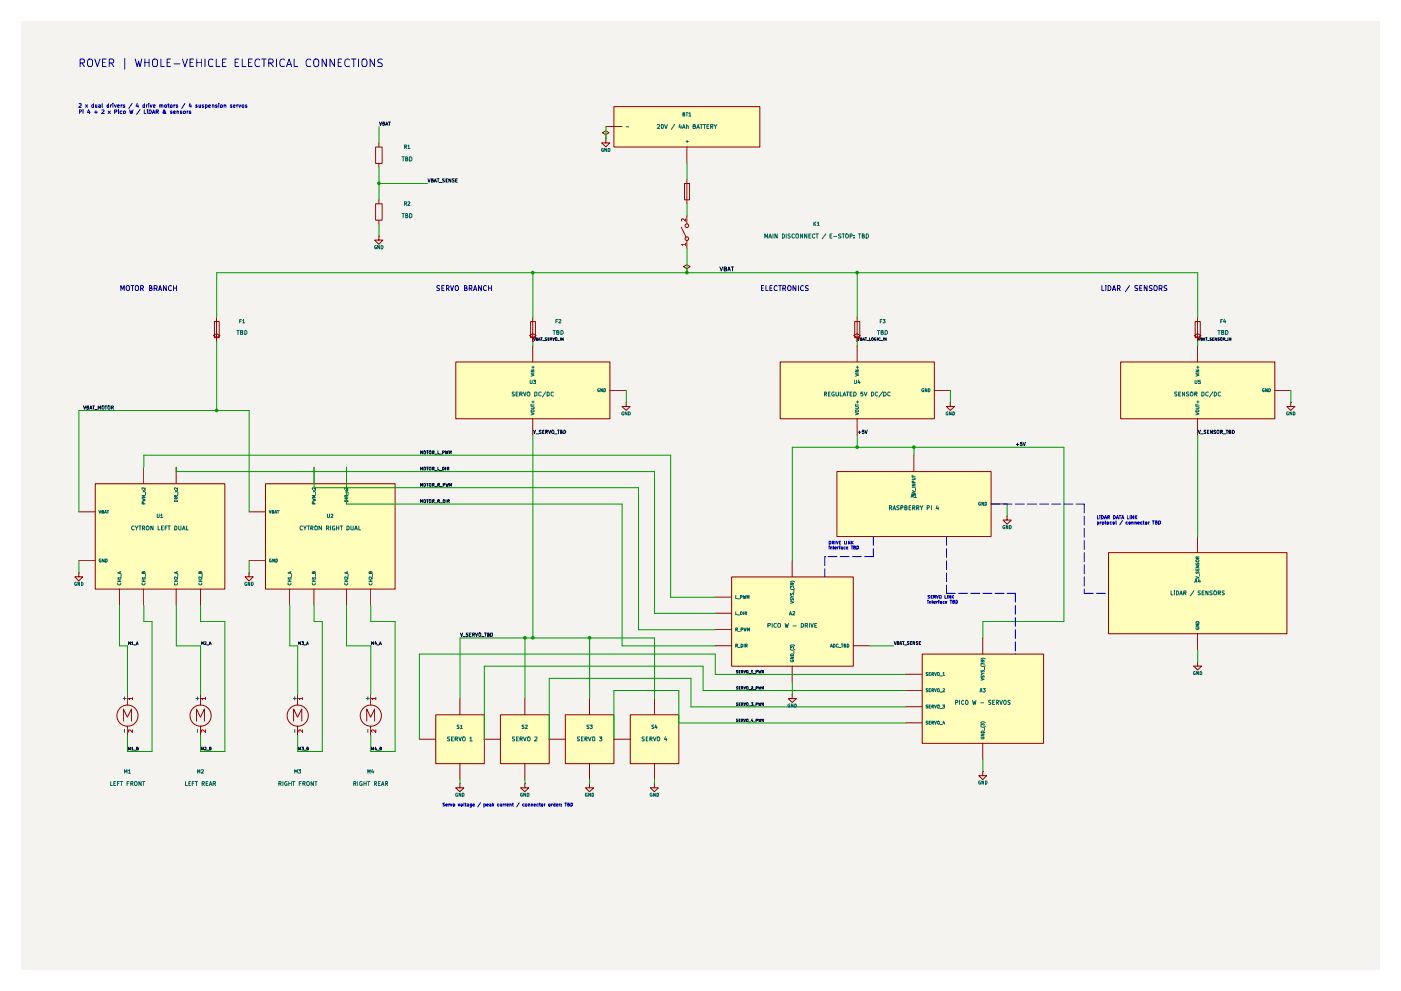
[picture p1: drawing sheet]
<svg xmlns="http://www.w3.org/2000/svg" width="420mm" height="297mm" viewBox="0 0 420 297" stroke-linecap="round" stroke-linejoin="round" font-family="sans-serif">
<path d="M6.3 6.3h407.5v284.4h-407.5z" fill="#f5f3ef"/>
<g fill="#ffb">
<path d="M28.6 145h38.8v31.6h-38.8z"/>
<path d="M276.6 196h36.4v26.8h-36.4z"/>
<path d="M219.4 172.9h36.5v26.8h-36.5z"/>
<path d="M79.6 145h38.9v31.6h-38.9z"/>
<path d="M136.7 108.5h46.2v17h-46.2z"/>
<path d="M150.1 214.2h14.6v14.7h-14.6z"/>
<path d="M169.5 214.2h14.6v14.7h-14.6z"/>
<path d="M189 214.2h14.6v14.7h-14.6z"/>
<path d="M336.1 108.5h46.2v17h-46.2z"/>
<path d="M332.4 165.7h53.6v24.2h-53.6z"/>
<path d="M251 141.4h46.2v19.4h-46.2z"/>
<path d="M234 108.5h46.2v17h-46.2z"/>
<path d="M184.1 32h43.8v12.1h-43.8z"/>
<path d="M130.7 214.2h14.5v14.7h-14.5z"/>
</g>
<g fill="none" stroke="#0f0f0f" stroke-width=".3">
<path d="M113.8 36.6l.3 1 .4-1M114.8 37h.4v-.4h-.4v1l.6-.3-.3-.3M115.7 37.6l.3-1 .3 1M115.7 37.3h.5M116.5 36.6h.6M116.8 36.6v1M128.4 53.6l.3 1 .3-1M129.4 54h.4l.1-.3-.5-.1v1h.4l.2-.3-.3-.3M130.2 54.6l.4-1 .3 1M130.3 54.3h.5M131.1 53.6h.6M131.4 53.6v1"/>
<path d="M131.7 54.7h.8M133.3 53.6l-.5 .1v.2l.5 .3-.2 .4-.3-.1M133.8 54h.2M134.2 53.6h-.4v1h.4M135.2 53.6v1l-.6-1v1M136.2 53.6h-.5v.4l.4 .1 .1 .3-.1 .2-.5-.1M136.7 54h.3M137.2 53.6h-.5v1h.5M215.9 80l.4 1.2 .4-1.2M217.2 80.6l.6-.3-.1-.3h-.5v1.2h.6v-.5l-.2-.1M218.3 81.2l.3-1.2 .4 1.2M218.4 80.9h.5"/>
<path d="M219.3 80h.7M219.6 80v1.2M159.9 101.3l.4 .7 .2-.7M160.8 101.6h.4l-.1-.3h-.3v.7h.4l-.2-.4M161.5 102l.2-.7 .4 .7M161.5 101.9h.5M162.1 101.3h.5M162.4 101.3v.7M162.7 102.1h.6M163.9 101.3h-.4v.3l.4 .1v.3h-.4M164.3 101.6h.3M164.7 101.3h-.4v.7h.4"/>
<path d="M165 101.7h.4v-.4h-.4v.7M165.3 101.7l.2 .3M165.8 101.3l.2 .7 .3-.7M166.5 101.3h.5v.7l-.5-.1zM167.2 102.1h.6M168.1 101.3v.7M168.9 101.3v.7l-.5-.7v.7M257.2 101.3l.3 .7 .2-.7M258.1 101.6l.4-.1-.1-.2h-.3v.7h.4l-.2-.4M258.7 102l.3-.7 .2 .7M258.8 101.9h.4M259.4 101.3h.5"/>
<path d="M259.7 101.3v.7M259.9 102.1h.7M260.8 101.3v.7h.4M262.7 101.3h-.3l-.2 .3 .2 .4h.3l-.1-.3M263.1 101.3v.7M264 101.3l-.5 .1v.5l.5 .1M264.1 102.1h.7M264.9 101.3v.7M265.8 101.3v.7l-.5-.7v.7M359.3 101.3l.3 .7 .3-.7M360.2 101.6h.3v-.3h-.3v.7h.4l-.2-.4M360.8 102l.3-.7 .3 .7"/>
<path d="M360.9 101.9h.4M361.5 101.3h.5M361.8 101.3v.7M362.1 102.1h.6M363.3 101.3h-.4l.4 .7h-.4M363.6 101.6h.4M364.1 101.3h-.5v.7h.5M364.9 101.3v.7l-.5-.7v.7M365.7 101.3h-.4l.4 .7h-.4M366 101.3h.5l-.1 .7-.4-.1zM366.9 101.7l.5-.2-.1-.2h-.4v.7M367.1 101.7l.3 .3"/>
<path d="M367.5 102.1h.6M368.3 101.3v.7M369.1 101.3v.7l-.4-.7v.7M25.1 121.7l.3 1 .3-1M26.1 122.1h.4v-.4h-.4v1l.5-.1-.2-.5M26.9 122.7l.4-1 .3 1M27 122.3h.5M27.8 121.7h.6M28 121.7v1M28.4 122.8h.8M29.5 122.7v-1l.3 .6 .3-.6v1M30.6 121.7h.5l.1 .3-.2 .7-.4-.2z"/>
<path d="M31.5 121.7h.6M31.7 121.7v1M32.4 121.8h.6v.7l-.2 .2-.5-.4zM33.4 122.2l.6-.2v-.3h-.6v1M33.7 122.2l.3 .5M126.1 136.1v-1l.3 .7 .3-.7v1M127.3 135.1l.4 .4-.2 .6-.4-.1zM127.9 135.1h.5M128.2 135.1v1M128.9 135.1l.4 .2-.1 .8h-.3l-.2-.4zM129.7 135.6h.5v-.4l-.5-.1v1M129.9 135.6l.3 .5"/>
<path d="M130.4 136.1h.7M131.3 135.1v1h.4M131.8 136.1h.7M132.8 135.6h.3l.2-.3-.5-.2v1M133.5 135.1l.3 1 .1-.7 .2 .7 .3-1M134.7 136.1v-1l.3 .7 .3-.7v1M160 128.9l.3 1.1 .3-1.1M160.8 130h.7M162.3 129h-.6l.2 .5 .4 .1-.2 .4-.4-.1M162.7 129.5h.4M163.2 128.9h-.5v1.1h.5M163.6 129.5h.5l.1-.5-.6-.1v1.1"/>
<path d="M163.8 129.5l.4 .5M164.5 128.9l.3 1.1 .4-1.1M166.3 130h.7M167.1 128.9h.6M167.5 128.9v1.1M168.1 129.5h.3l.2-.5-.5-.1v1.1h.4l.2-.4-.3-.1M169.1 128.9a.52 .52 0 0 1 .6 .6 .52 .52 0 0 1-.6 .5zM257.4 129.5h.7M257.7 129.2v.8M259.1 128.9h-.4l-.1 .6 .4-.2 .2 .5-.6 .1M259.4 128.9l.4 1.1 .3-1.1M304.8 133.2h.8"/>
<path d="M305.1 132.8v.8M306.5 132.6h-.4l-.1 .5 .5-.1 .1 .4-.6 .1M306.8 132.6l.4 1 .3-1M359.3 128.9l.4 1.1 .3-1.1M360.1 130h.7M361.6 129h-.5v.3l.5 .2v.4h-.5M362.1 129.5h.4M362.5 128.9h-.4v1.1h.4M363.6 128.9v1.1l-.6-1.1v1.1M364.6 129l-.6 .1 .6 .7-.6 .1M365 129.1l.2-.2 .4 .2-.2 .9-.4-.2zM366 129.5h.5l.1-.5-.6-.1v1.1"/>
<path d="M366.3 129.5l.3 .5M366.9 130h.7M367.7 128.9h.5M368 128.9v1.1M368.6 129.5l.5-.1v-.3l-.5-.2v1.1h.4l.1-.5h-.2M369.6 128.9l.6 .3v.5l-.4 .3h-.2zM126.1 140.9v-.9l.3 .6 .3-.6v.9M126.1 145.8v-.9l.3 .6 .3-.6v.9M126.1 150.6v-.8l.3 .6 .3-.6v.8M127.1 140.1h.5l-.1 .8-.4-.1zM127.2 149.8h.3l.2 .2-.2 .6-.4-.1zM127.3 144.9l.4 .3-.3 .6-.3-.2z"/>
<path d="M127.9 140h.5M127.9 144.9h.5M127.9 149.8h.5M128.2 140v.9M128.2 144.9v.9M128.2 149.8v.8M128.8 140.1h.5l-.1 .8-.4-.1zM128.8 149.9h.5l-.1 .7-.4-.1zM128.9 144.9l.4 .1-.2 .8-.4-.3zM129.7 140.5h.4l.1-.4-.5-.1v.9M129.7 145.4l.5-.1v-.4h-.5v.9M129.7 150.2h.4l.1-.3-.5-.1v.8"/>
<path d="M129.9 140.5l.3 .4M129.9 145.4l.3 .4M129.9 150.2l.3 .4M130.4 141.1h.7M130.4 145.9h.7M130.4 150.7h.7M131.3 140v.9h.4M131.3 145.4l.5-.2-.1-.3h-.4v.9M131.3 150.2h.4v-.4h-.4v.8M131.5 145.4l.3 .4M131.5 150.2l.3 .4M131.8 141.1h.7"/>
<path d="M132 145.9h.7M132 150.7h.7M132.8 140l.4 .1-.1 .8h-.3zM132.9 145.4h.4l.1-.4-.5-.1v.9M132.9 149.8l.4 .1v.7h-.4zM133.6 140v.9M133.7 144.9l.2 .9 .2-.7 .2 .7 .2-.9M133.8 149.8v.8M134.1 140.5h.4v-.5h-.4v.9M134.3 150.2h.4v-.4h-.4v.8M134.3 140.5l.3 .4M134.5 150.2l.3 .4"/>
<path d="M134.9 145.8v-.9l.2 .6 .4-.6v.9M38.5 193.2v-.8l.3 .6 .3-.6v.8M39.5 192.6l.2-.2v.8M39.5 193.2h.5M40.1 193.3h.7M40.9 193.2l.2-.8 .3 .8M41 193h.3M60.4 193.2v-.8l.3 .6 .3-.6v.8M61.4 192.4h.3l.1 .3-.5 .5h.5M62 193.3h.7M62.7 193.2l.3-.8 .3 .8M62.8 193h.4"/>
<path d="M89.6 193.2v-.8l.2 .6 .4-.6v.8M90.5 192.4h.5l-.2 .3 .2 .1v.3h-.5M91.2 193.3h.7M91.9 193.2l.3-.8 .3 .8M92 193h.4M111.4 193.2v-.8l.4 .6 .2-.6v.8M112.6 192.3l-.2 .7h.5M112.8 192.6v.6M113 193.3h.7M113.8 193.2l.2-.8 .4 .8M113.9 193h.4M138.1 189.7l.3 1.1 .4-1.1"/>
<path d="M138.9 190.8h.7M140.4 189.7l-.6 .2 .6 .4v.4h-.6M140.8 190.2h.3M141.3 189.7h-.5v1.1h.5M141.7 190.2h.5v-.5h-.5v1.1M142 190.2l.3 .6M142.6 189.7l.3 1.1 .4-1.1M143.7 189.7l.5 .2-.2 .9-.4-.2zM144.4 190.8h.8M145.3 189.7h.6M145.5 189.7v1.1M146.2 190.2h.4v-.5h-.4v1.1l.5-.1-.1-.5"/>
<path d="M147.2 189.7h.4l.1 .3v.5l-.3 .3h-.2zM268.1 192.3l.4 .9 .3-.9M269.1 192.7h.4l.1-.3-.5-.1v.9l.5-.1-.2-.4M269.8 193.2l.4-.9 .2 .9M269.9 193h.4M270.6 192.3h.6M270.9 192.3v.9M271.3 193.3h.6M272.6 192.4h-.5l.5 .7h-.5M273 192.7h.3M273.5 192.3h-.5v.9h.5M274.3 192.3v.9l-.5-.9v.9"/>
<path d="M275.3 192.4h-.6l.6 .5v.2h-.6M275.7 192.7h.2M276.1 192.3h-.4v.9h.4M221.3 210.7l-.5 .1 .5 .5-.5 .1M221.3 205.8h-.4v.4l.4 .2-.5 .2M221.3 201l-.5 .1 .5 .5-.5 .1M221.3 215.6h-.5l.5 .5-.1 .2h-.4M221.7 211.1h.2M221.7 206.2h.2M221.7 201.3h.2M221.7 215.9h.2M222 210.7h-.3v.8h.3"/>
<path d="M222 205.8h-.3v.8h.3M222 200.9h-.3v.9h.3M222 215.6h-.3v.7h.3M222.3 211.1h.5v-.4h-.5v.8M222.3 206.2h.5v-.3l-.5-.1v.8M222.3 201.3h.5v-.3l-.5-.1v.9M222.3 216l.5-.1v-.3h-.5v.7M222.6 211.1l.2 .4M222.6 206.2l.2 .4M222.6 201.3l.2 .5M222.6 216l.2 .3M223.1 210.7l.3 .8 .2-.8"/>
<path d="M223.1 205.8l.3 .8 .2-.8M223.1 200.9l.3 .9 .2-.9M223.1 215.6l.3 .7 .2-.7M223.9 205.9h.5l-.1 .7-.4-.1zM223.9 215.6h.5l-.1 .7-.4-.1zM224 210.7l.4 .1-.2 .7-.3-.2zM224 200.9l.4 .2-.2 .7-.3-.1zM224.5 211.6h.6M224.5 206.7h.6M224.5 201.8h.6M224.5 216.4h.6M225.3 210.7h.5l-.2 .3 .2 .3-.5 .1"/>
<path d="M225.3 205.9l.4-.1 .1 .2-.5 .6h.5M225.3 201.2l.3-.3v.9M225.3 201.8h.5M225.6 215.5l-.3 .6h.5M225.7 215.8v.5M226 211.6h.6M226 206.7h.6M226 201.8h.6M226 216.4h.6M226.7 211.1h.5v-.3l-.5-.1v.8M226.7 206.2h.4l.1-.4h-.5v.8M226.7 201.3h.5v-.2l-.5-.2v.9"/>
<path d="M226.7 216h.4l.1-.4h-.5v.7M227.5 210.7l.2 .8 .1-.6 .2 .6 .2-.8M227.5 205.8l.2 .8 .1-.6 .2 .6 .2-.8M227.5 200.9l.2 .9 .1-.6 .2 .6 .2-.9M227.5 215.6l.2 .7 .1-.6 .2 .6 .2-.7M228.5 211.5v-.8l.3 .5 .2-.5v.8M228.5 206.6v-.8l.3 .6 .2-.6v.8M228.5 201.8v-.9l.3 .6 .2-.6v.9M228.5 216.3v-.7l.3 .5 .2-.5v.7M38.5 224.8v-.9l.3 .7 .3-.7v.9M39.5 224.2l.2-.3v.9M39.5 224.8h.5"/>
<path d="M40.1 224.9h.7M41 224.4h.3l.1-.4-.4-.1v.9h.4l.1-.3-.3-.1M60.4 224.8v-.9l.3 .7 .3-.7v.9M61.4 224h.4v.4l-.5 .4h.5M62 224.9h.7M62.8 224.4h.4v-.5h-.4v.9h.4v-.4M89.6 224.8v-.9l.2 .7 .4-.7v.9M90.5 223.9h.5l-.2 .4 .2 .1v.3h-.5M91.2 224.9h.7M92 224.4h.4l.1-.4-.5-.1v.9h.5v-.3l-.2-.1M111.4 224.8v-.9l.4 .7 .2-.7v.9M112.6 223.9l-.2 .6h.5"/>
<path d="M112.8 224.3v.5M113 224.9h.7M114 224.4h.3l-.1-.5h-.2v.9h.3l-.1-.4"/>
<circle cx="261.6" cy="101.6" r=".36"/>
<circle cx="165.7" cy="129.4" r=".45"/>
</g>
<g fill="none" stroke="#910000" stroke-width=".3">
<path d="M181.7 37.9h4.8M184.1 32h43.8v12.1h-43.8zM112.6 44.1h2v4.9h-2zM113.6 42.8v1.2M113.6 48.9v1.2M113.6 59.9v1.1M181.7 41.6v1.2h1.2l-1.2 1.2-1.3-1.2h1.3M181.7 41.6h.1M181.7 40.4l.9-.6-.9-.6-1 .6 1 .6v1.2M205.3 55h1.5v4.9h-1.5zM206 44v4.9M206 53.8v7.2"/>
<path d="M112.6 61.1h2v4.9h-2zM113.6 70.8v1.2h1.2l-1.2 1.2-1.2-1.2h1.2M113.6 70.8h.1M113.6 66v1.1M204.3 68.1l1.4 2.9M206 64.7v2.4M206 72v2.4M64.3 96.4h1.4v4.8h-1.4zM64.9 95.1v7.3M159.1 96.4h1.5v4.8h-1.5zM159.8 95.1v7.3M206 80.5l.9-.6-.9-.6-1 .6 1 .6v1.2"/>
<path d="M206 81.7h.1M256.3 96.4h1.6v4.8h-1.6zM257 95.1v7.3M358.4 96.4h1.6v4.8h-1.6zM359.2 95.1v7.3M64.9 101.2l1.1-.6-1.1-.6-.9 .6 .9 .6v1.2M64.9 102.4h.1M136.7 108.5h46.2v17h-46.2zM159.8 101.2l1-.6-1-.6-1 .6 1 .6v1.2M159.8 102.4h.1M159.8 103.6v4.9M182.9 117h4.9"/>
<path d="M234 108.5h46.2v17h-46.2zM257 101.2l1-.6-1-.6-1 .6 1 .6v1.2M257 102.4h.1M257 103.6v4.9M280.2 117h4.8M336.1 108.5h46.2v17h-46.2zM359.2 101.2l1-.6-1-.6-1 .6 1 .6v1.2M359.2 102.4h.1M359.2 103.6v4.9M382.3 117h4.8M159.8 125.5v4.9M187.8 120.6v1.2h1.2l-1.2 1.2-1.3-1.2h1.3"/>
<path d="M187.8 120.6h.1M257 125.5v4.9M274.1 136.4v4.9M285 120.6v1.2h1.3l-1.3 1.2-1.2-1.2h1.2M285 120.6h.1M359.2 125.5v4.9M387.1 120.6v1.2h1.3l-1.3 1.2-1.2-1.2h1.2M387.1 120.6h.1M23.6 153.4h4.9M28.6 145h38.8v31.6h-38.8zM43.1 140v4.9M52.8 140v4.9"/>
<path d="M74.7 153.4h4.9M79.6 145h38.9v31.6h-38.9zM94.1 140v4.9M103.9 140v4.9M251 141.4h46.2v19.4h-46.2zM297.2 151h4.8M302 154.7v1.2h1.3l-1.3 1.2-1.2-1.2h1.2M302 154.7h.1M23.6 171.7v1.2h1.2l-1.2 1.3-1.2-1.3h1.2M23.6 171.7h.1M23.6 168.1h4.9M35.8 176.5v4.9"/>
<path d="M43.1 176.5v4.9M52.8 176.5v4.9M60.1 176.5v4.9M74.7 171.7v1.2h1.2l-1.2 1.3-1.2-1.3h1.2M74.7 171.7h.1M74.7 168.1h4.9M86.9 176.5v4.9M94.1 176.5v4.9M103.9 176.5v4.9M111.2 176.5v4.9M214.5 179h4.9M219.4 172.9h36.5v26.8h-36.5z"/>
<path d="M237.6 168.1v4.8M332.4 165.7h53.6v24.2h-53.6zM359.2 160.8v4.8M214.5 193.5h4.9M214.5 183.8h4.9M214.5 188.7h4.9M237.6 199.6v5M255.9 193.5h4.8M276.6 196h36.4v26.8h-36.4zM294.7 191.2v4.8M359.2 198.5v1.1h1.1l-1.1 1.2-1.2-1.2h1.2M359.2 198.5h.1"/>
<path d="M359.2 189.9v4.9M37 216.2v-3.7l1.2 2.5 1.3-2.5v3.7M38.2 208.2v3.1M38.2 217.6v2.7M58.9 216.2v-3.7l1.2 2.5 1.2-2.5v3.7M60.1 208.2v3.1M60.1 217.6v2.7M88.1 216.2v-3.7l1.1 2.5 1.3-2.5v3.7M89.2 208.2v3.1M89.2 217.6v2.7M110 216.2v-3.7l1.2 2.5 1.2-2.5v3.7M111.2 208.2v3.1"/>
<path d="M111.2 217.6v2.7M130.7 214.2h14.5v14.7h-14.5zM137.9 209.4v4.8M150.1 214.2h14.6v14.7h-14.6zM157.4 209.4v4.8M169.5 214.2h14.6v14.7h-14.6zM176.8 209.4v4.8M189 214.2h14.6v14.7h-14.6zM196.3 209.4v4.8M237.6 208.2v1.2h1.2l-1.2 1.2-1.2-1.2h1.2M237.6 208.2h.1M271.6 202.1h4.9"/>
<path d="M271.6 206.9h4.9M271.6 211.8h4.9M271.6 216.7h4.9M125.7 221.6h4.9M137.9 234.9v1.2h1.2l-1.2 1.2-1.2-1.2h1.2M137.9 234.9h.1M137.9 228.9v4.8M145.2 221.6h4.8M157.4 234.9v1.2h1.2l-1.2 1.2-1.3-1.2h1.3M157.4 234.9h.1M157.4 228.9v4.8M164.7 221.6h4.8"/>
<path d="M176.8 234.9v1.2h1.3l-1.3 1.2-1.2-1.2h1.2M176.8 234.9h.1M176.8 228.9v4.8M184.1 221.6h4.9M196.3 234.9v1.2h1.1l-1.1 1.2-1.2-1.2h1.2M196.3 234.9h.1M196.3 228.9v4.8M294.7 231.2v1.3h1.2l-1.2 1.2-1.2-1.2h1.2M294.7 231.2h.1M294.7 222.8v4.8"/>
<circle cx="206" cy="67.6" r=".55"/>
<circle cx="206" cy="71.5" r=".55"/>
<circle cx="38.2" cy="214.5" r="3.2"/>
<circle cx="60.2" cy="214.5" r="3.2"/>
<circle cx="89.3" cy="214.5" r="3.2"/>
<circle cx="111.2" cy="214.5" r="3.2"/>
</g>
<g fill="none" stroke="#006665" stroke-width=".3">
<path d="M187.8 38h.8M205.7 42.4h.7M206.1 42.1v.7M159.3 112.1l.9 .3-.9 .4M159.3 110.9h.9l-.9 .5h.9M159.3 111.8h.9M159.5 110.1h.7M159.9 109.7v.8M179.7 116.5l-.5 .2v.5l.3 .2 .2-.1v-.3h-.1M180.7 116.5v.9l-.5-.9v.9M181.1 116.5l.5 .2v.5l-.2 .2h-.3zM256.5 112.1l1 .3-1 .4"/>
<path d="M256.5 110.9h1l-1 .5h1M256.5 111.8h1M256.8 110.1h.7M257.1 109.7v.8M277 116.5h-.3a.46 .46 0 0 0-.2 .6 .46 .46 0 0 0 .5 .2v-.3h-.1M278 116.5v.9l-.5-.9v.9M278.4 116.5l.5 .2v.5l-.3 .2h-.2zM358.6 112.1l1 .3-1 .4M358.6 110.9h1l-1 .5h1M358.6 111.8h1M358.9 110.1h.7M359.2 109.7v.8"/>
<path d="M379.1 116.5l-.5 .2v.5l.3 .2 .2-.1v-.3h-.1M380.1 116.5v.9l-.5-.9v.9M380.5 116.5l.5 .2v.5l-.3 .2h-.2zM159.3 123.7l.9 .3-.9 .4M159.3 123.1l.6-.2 .3 .1v.4h-.8zM159.3 121.9l.9 .1v.4l-.9 .1M159.3 121.2v.5M159.3 121.4h.9M159.5 120.5h.7M159.9 120.1v.7M256.5 123.7l1 .3-1 .4M256.5 121.9l1 .2-.2 .4h-.8"/>
<path d="M256.5 121.4h1M256.5 121.2v.5M256.7 122.9h.4l.4 .4-.8 .1-.2-.1zM256.8 120.5h.7M257.1 120.1v.7M358.6 123.7l1 .3-1 .4M358.6 123.1l.6-.2 .4 .4-.8 .1zM358.6 121.9l1 .2-.2 .4h-.8M358.6 121.4h1M358.6 121.2v.5M358.9 120.5h.7M359.2 120.1v.7"/>
<path d="M29.6 153l.4 .8 .2-.8M30.6 153.4l.5-.2-.1-.2h-.4v.8h.4l-.1-.4M31.3 153.8l.4-.8 .2 .8M31.4 153.6h.4M32.1 153h.5M32.3 153v.8M42.6 149.4l.9 .3-.7 .2 .7 .1-.9 .3M42.9 147l.6 .5M43.1 151l-.2-.5-.3 .1v.4h.9M43.5 148.5h-.9l.7 .3-.7 .3h.9M43.5 146.2v.5l-.5-.5h-.3v.5M43.5 147l-.6 .5"/>
<path d="M43.6 147.6v.7M52.3 150l.7-.1 .3 .5h-1zM52.3 149.4h1M52.6 147l.7 .5M52.7 149v-.4l-.3-.1-.1 .5h1M53.3 146.2v.5l-.6-.5-.4 .1 .1 .4M53.3 148.5l-.6 .3M53.3 147l-.7 .5M53.3 147.6v.7M80.7 153l.3 .8 .3-.8M81.6 153.4h.4v-.4h-.4v.8h.4v-.4M82.4 153.8l.3-.8 .3 .8"/>
<path d="M82.5 153.6h.4M83.1 153h.6M83.4 153v.8M93.6 149.4l1 .3-.7 .2 .7 .1-1 .3M94 147l.6 .5M94.1 151l-.1-.5-.4 .2v.3h1M94.6 148.5h-1l.7 .3-.7 .3h1M94.6 146.2v.5l-.5-.5h-.4v.5M94.6 147l-.6 .5M94.7 147.6v.7M103.4 150l.7-.1 .2 .5h-.9zM103.4 149.4h.9"/>
<path d="M103.6 147l.7 .5M103.9 149l-.1-.5h-.3l-.1 .5h.9M104.3 146.2v.5l-.5-.5-.4 .1 .1 .4M104.3 148.5l-.4 .3M104.3 147l-.7 .5M104.4 147.6v.7M273.6 148v.4l.4 .1-.1-.4 .4-.2 .1 .6M273.6 147.1l.9 .3-.9 .3M273.6 145.1h.9l-.9 .5h.9M273.6 143.3l.9 .1-.1 .4h-.8M273.6 146h.9M273.6 142.4v.6"/>
<path d="M273.6 142.7h.9M274.1 144.7l-.1-.5h-.4v.5h.9M274.6 146.3v.7M294 150.5h-.3l-.2 .4 .3 .6 .2-.1v-.4h-.1M295 150.5v1l-.5-1v1M295.4 150.5l.5 .2v.5l-.2 .3h-.3zM30.2 167.6h-.3a.48 .48 0 0 0-.1 .6 .48 .48 0 0 0 .5 .2v-.3h-.2M31.2 167.6v.9l-.6-.9v.9M31.7 167.6h.3a.53 .53 0 0 1 .2 .5 .53 .53 0 0 1-.5 .4zM35.3 174.3h.9M35.3 173.8h.9M35.4 174.8l-.1 .4a.48 .48 0 0 0 .6 .1 .48 .48 0 0 0 .3-.5"/>
<path d="M35.7 173.8v.5M36 171.4v.5M36.2 173.2h-.9l.3 .3M36.2 171.4l-.9 .3 .9 .3M36.2 172.9v.6M36.3 172v.7M42.6 174.3h.9M42.6 173.8h.9M42.7 174.8l-.1 .4a.48 .48 0 0 0 .6 .1 .48 .48 0 0 0 .2-.5M43 171.5l.1-.1 .4 .1v.4h-.9v-.5h.4v.5M43 173.8v.5M43.5 173.2h-.9l.2 .3"/>
<path d="M43.5 172.9v.6M43.6 172v.7M52.3 174.3h1M52.3 173.8h1M52.4 174.8l-.1 .4a.48 .48 0 0 0 .6 .1 .48 .48 0 0 0 .3-.5M52.7 173.8v.5M53 171.4v.5M53.3 172.9v.6l-.7-.6-.3 .1 .1 .5M53.3 171.4l-1 .3 1 .3M53.3 172v.7M59.6 174.3h.9M59.6 173.8h.9"/>
<path d="M59.7 174.8a.42 .42 0 0 0 .4 .5 .42 .42 0 0 0 .4-.5M60 171.5l.1-.1 .4 .1v.4h-.9l.2-.5h.2v.5M60 173.8v.5M60.5 172.9v.6l-.6-.6-.3 .2 .1 .4M60.6 172v.7M81.3 167.6h-.4a.48 .48 0 0 0-.1 .6 .48 .48 0 0 0 .6 .2v-.3h-.2M82.3 167.6v.9l-.5-.9v.9M82.7 167.6h.4a.53 .53 0 0 1 .1 .5 .53 .53 0 0 1-.5 .4zM86.4 174.3h.9M86.4 173.8h.9M86.4 174.8v.4a.48 .48 0 0 0 .6 .1 .48 .48 0 0 0 .2-.5M86.8 173.8v.5"/>
<path d="M87 171.4v.5M87.3 173.2h-.9l.2 .3M87.3 171.4l-.9 .3 .9 .3M87.3 172.9v.6M87.4 172v.7M93.6 174.3h1M93.6 173.8h1M93.7 174.8a.42 .42 0 0 0 .4 .5 .42 .42 0 0 0 .4-.5M94.1 171.5v-.1l.5 .1v.4h-1l.2-.5h.3v.5M94.1 173.8v.5M94.6 173.2h-1l.3 .3M94.6 172.9v.6"/>
<path d="M94.7 172v.7M103.4 174.3h.9M103.4 173.8h.9M103.5 174.8l-.1 .4a.48 .48 0 0 0 .6 .1 .48 .48 0 0 0 .2-.5M103.8 173.8v.5M104.1 171.4v.5M104.3 172.9v.6l-.7-.6-.2 .1 .1 .5M104.3 171.4l-.9 .3 .9 .3M104.4 172v.7M110.7 174.3h.9M110.7 173.8h.9M110.7 174.8a.42 .42 0 0 0 .4 .5 .42 .42 0 0 0 .4-.5"/>
<path d="M111.1 171.5l.1-.1 .4 .1v.4h-.9l.1-.5h.3v.5M111.1 173.8v.5M111.6 172.9v.6l-.7-.6-.2 .2v.4M111.7 172v.7M220.6 178.5v.9h.5M221.1 179.5h.7M222.1 179l.5-.1v-.3l-.5-.1v.9M222.9 178.5l.2 .9 .2-.7 .1 .7 .3-.9M224 179.4v-.9l.3 .7 .3-.7v.9M237 176.4l.3 .3h.7l.3-.3M237 174.4l.6-.2 .7 .2M237.1 178.6l.5 .3-.5 .3"/>
<path d="M237.1 176.2v-.6l.3 .3 .2-.3 .4 .1-.1 .5M237.2 179.4v.5h.2l.3-.5 .3 .1v.4M237.2 177.8v.5l.5-.5 .3 .1v.4M237.5 174.8l.1 .5h-.4v-.5l.8 .1v.3M237.6 178.9h.4M238.1 177v.6M358.6 172.8l1 .3-1 .3M358.6 170.5v.4h1v-.4M358.6 169.6h1l-1 .6h1M358.7 171.4v.5l.4-.1 .1-.4h.3v.5M358.7 168.7l.1 .5 .4-.5h.3v.5M359.1 170.7v.2"/>
<path d="M359.2 167.4l-.1-.5h-.4l-.1 .5h1M359.6 166.9l-.4 .2M359.7 172v.7M220.6 183.4v.8h.5M220.6 193.5h.5v-.4l-.5-.1v1M220.6 188.7l.5-.1v-.4h-.5v.9M220.9 193.5l.2 .5M220.9 188.7l.2 .4M221.1 184.3h.7M221.3 194.1h.7M221.3 189.2h.7M222.1 183.4l.5 .2-.2 .6h-.3z"/>
<path d="M222.2 193l.6 .3-.2 .7h-.4zM222.2 188.7l.6-.1-.1-.4h-.5v.9M223 183.4v.8M223.1 188.2l.2 .9 .1-.6 .2 .6 .3-.9M223.2 193v1M223.4 183.8h.5v-.4h-.5v.8M223.6 193.5h.4l.1-.3-.5-.2v1M223.6 183.8l.3 .4M223.8 193.5l.3 .5M224.2 189.1v-.9l.3 .7 .3-.7v.9M237 194.6l.6 .3 .7-.3M237 193.5l.3-.2h.7l.3 .2"/>
<path d="M237.1 196.9h.9l-.9 .5h.9M237.1 196.3l.2-.3h.5l.2 .5h-.9zM237.1 194.4v-.6l.3 .3 .2-.3 .4 .1-.1 .5M237.1 180.2l.9 .3-.9 .3M237.2 197.9l-.1 .2 .2 .3 .7-.2v-.3h-.4v.1M238.1 195.2v.6M249 194l.3-1 .4 1M249.1 193.7h.5M249.9 193l.5 .3-.1 .7h-.4zM251.4 193.1a.48 .48 0 0 0-.6 .3 .48 .48 0 0 0 .2 .6l.4-.1M251.5 194.1h.7M252.3 193h.5"/>
<path d="M252.6 193v1M253.2 193.5h.4l-.1-.5h-.3v1l.5-.1-.2-.4M254.1 193a.54 .54 0 0 1 .5 .4 .54 .54 0 0 1-.2 .6h-.3zM294.1 199.6l.6 .2 .8-.2M294.1 197.5l.6-.2 .8 .2M294.2 199.3v-.6l.4 .4 .1-.4h.3l.1 .6M294.6 197.9l.2 .3-.4 .2-.1-.5h.6l.2 .4M295.2 200v.7M358.6 187.2h1l-1 .5h1M358.6 186.5l.7-.2 .3 .5h-1zM358.7 188.1a.42 .42 0 0 0 .4 .6 .42 .42 0 0 0 .4-.6h-.3v.2M36.9 209.4h.9"/>
<path d="M37.3 208.9v.9M37.3 218.6v.9M58.8 209.4h.9M59.3 208.9v.9M59.3 218.6v.9M88 209.4h.9M88.4 208.9v.9M88.4 218.6v.9M109.8 209.4h.9M110.3 208.9v.9M110.3 218.6v.9M278.3 201.6l-.6 .2 .6 .6h-.6"/>
<path d="M278.3 206.5l-.6 .1 .6 .5-.2 .2h-.4M278.3 211.3l-.6 .2 .6 .4-.1 .3h-.5M278.3 216.2l-.6 .1 .6 .5-.3 .3-.3-.1M278.6 202h.4M278.6 206.8h.4M278.6 211.8h.4M278.6 216.6h.4M279.1 201.6h-.5v.9h.5M279.1 206.4h-.5v.9h.5M279.1 211.3h-.5v1h.5M279.1 216.2h-.5v.9h.5M279.5 202.1l.5-.2-.1-.3h-.4v.9"/>
<path d="M279.5 206.9h.3l.2-.3-.5-.2v.9M279.5 211.8h.4v-.5h-.4v1M279.5 216.7h.3l.2-.4-.5-.1v.9M279.7 202.1l.3 .4M279.7 206.9l.3 .4M279.7 211.8l.3 .5M279.7 216.7l.3 .4M280.2 201.6l.4 .9 .2-.9M280.2 206.4l.4 .9 .2-.9M280.2 211.3l.4 1 .2-1M280.2 216.2l.4 .9 .2-.9M281.2 201.7h.5l-.2 .8-.4-.3z"/>
<path d="M281.2 206.6l.1-.2 .4 .2-.1 .7h-.4zM281.2 211.4h.5l-.2 .9-.4-.4zM281.2 216.3l.1-.1 .4 .1-.2 .8-.4-.4zM281.9 202.6h.7M281.9 207.4h.7M281.9 212.3h.7M281.9 217.2h.7M282.7 211.3h.6l-.3 .4h.2v.5h-.5M282.8 201.8l.2-.2v.9M282.8 206.5l.3-.1 .2 .3-.6 .6h.6M282.8 202.5h.5M283 216.2l-.2 .5h.5"/>
<path d="M283.2 216.5v.6M294.1 217.8l.6 .2 .8-.2M294.1 216.6l.6-.3 .8 .3M294.2 219.4l.7-.3 .2 .5h-.9zM294.2 217.5v-.6l.4 .4 .1-.4h.3l.1 .6M294.2 203.3l.9 .3-.9 .3M294.2 201.7l.5 .2-.5 .4M294.3 202.5v.5h.3l.3-.5 .2 .2v.3M294.3 200.9l.1 .5 .4-.5h.3v.5M294.7 201.9h.4M295.2 218.2v.7M294.2 220h.9l-.9 .6h.9"/>
<path d="M294.3 221l-.1 .2 .3 .3 .6-.3v-.2h-.4v.1"/>
<circle cx="359.1" cy="168.1" r=".41"/>
</g>
<g fill="none" stroke="#b90000" stroke-width=".3">
<path d="M205.6 73.2h-1.2l.3 .4M205.6 65.6v.7l-.7-.7h-.4v.7M205.6 72.9v.7M39.7 209.4h-1.2l.4 .3M39.7 218.8v.7l-.7-.7-.5 .1 .1 .6M39.7 209v.7M61.6 209.4h-1.2l.3 .3M61.6 218.8v.7l-.7-.7-.5 .1 .1 .6M61.6 209v.7M90.8 209.4h-1.2l.3 .3M90.8 218.8v.7l-.7-.7h-.4v.7M90.8 209v.7"/>
<path d="M112.7 209.4h-1.3l.4 .3M112.7 218.8v.7l-.8-.7-.5 .1 .2 .6M112.7 209v.7"/>
</g>
<g fill="none" stroke="#090" stroke-width=".3">
<path d="M113.7 38v4.9M181.7 38v3.6M113.7 55h14.5M113.7 50.2v9.7M206 49v4.8M113.7 67.2v3.6M206 61.1v3.6M206 74.5v7.2M65 95.1v-13.4h294.2v13.4M159.8 81.7v13.4M257.1 81.7v13.4M65 102.4v20.7"/>
<path d="M159.8 102.4v1.3M187.8 117.1v3.6M257.1 102.4v1.3M285 117.1v3.6M359.2 102.4v1.3M387.1 117.1v3.6M159.8 130.4v60.8M257.1 130.4v3.7M274.1 134.1v2.3M359.2 130.4v30.4M23.7 153.5v-30.4h51v30.4M43.1 140.1v-3.7h158v42.6h13.4"/>
<path d="M52.9 140.1v1.3h143.4v42.5h18.2M94.2 140.1v6.1h97.3v42.6h23M103.9 140.1v11h82.7v42.5h27.9M302 151.1v3.6M23.7 168.1v3.6M74.7 168.1v3.6M237.6 168.1v-34h81.5v52.2h-24.3v4.9M35.9 181.5v12.1h2.3v14.6M43.1 181.5v4.8h2.5v39h-7.4v-5M52.9 181.5v12.1h7.3v14.6M60.2 181.5v4.8h7.2v39h-7.2v-5M86.9 181.5v12.1h2.4v14.6"/>
<path d="M94.2 181.5v4.8h2.4v39h-7.3v-5M103.9 181.5v12.1h7.3v14.6M111.2 181.5v4.8h7.3v39h-7.3v-5M157.4 191.2v18.2M176.8 191.2v18.2M260.7 193.6h7.3M359.2 194.9v3.6M138 209.4v-18.2h58.3v18.2M237.6 204.6v3.6M271.7 216.7h-68.1v-9.7h-19.5v14.6M271.7 202.1h-57.2v-6.1h-88.7v25.6M271.7 207h-60.8v-7.3h-65.7v21.9"/>
<path d="M271.7 211.9h-64.5v-8.6h-42.5v18.3M138 233.7v1.2M157.4 233.7v1.2M176.8 233.7v1.2M196.3 233.7v1.2M294.8 227.6v3.7"/>
</g>
<g fill="none" stroke="#0000ca" stroke-width=".3">
<path d="M24 18.9l1.2-.2a.67 .67 0 0 0-.3-1h-.9v2.3M24.6 18.9l.7 1.1M26.3 18a.78 .78 0 0 1 .9-.3 .78 .78 0 0 1 .6 .8v.7a.76 .76 0 0 1-.8 .8 .76 .76 0 0 1-.8-.8zM28.4 17.7l.8 2.3 .8-2.3M30.7 18.8h.8M31.8 17.7h-1.1v2.3h1.1M32.8 18.9l1.2-.2v-.8l-.3-.2h-.9v2.3M33.4 18.9l.7 1.1M37.4 17.5v3.2M40.6 17.7l.5 2.3 .5-1.6 .4 1.6 .5-2.3M43.4 18.8h1.3M43.4 17.7v2.3"/>
<path d="M44.7 17.7v2.3M45.8 18a.78 .78 0 0 1 .9-.3 .78 .78 0 0 1 .5 .8v.7a.76 .76 0 0 1-.7 .8 .76 .76 0 0 1-.8-.8zM48.3 17.7v2.3h1M50.1 18.8h.8M51.1 17.7h-1v2.3h1M52.2 19.1h1.7M54.7 17.7l.8 2.3 .7-2.3M57 18.8h.7M58.1 17.7h-1.1v2.3h1.1M59 18.8h1.4M59 17.7v2.3M60.4 17.7v2.3"/>
<path d="M61.5 17.7v2.3M63.8 17.9a.88 .88 0 0 0-1.1 0 .88 .88 0 0 0-.2 1.1 .83 .83 0 0 0 .4 .9 .83 .83 0 0 0 .9-.1M64.9 17.7v2.3h1.1M66.7 18.8h.8M67.8 17.7h-1.1v2.3h1.1M70.5 18.8h.8M71.6 17.7h-1.1v2.3h1.1M72.6 17.7v2.3h1.1M74.5 18.8h.8M75.6 17.7h-1.1v2.3h1.1M77.9 17.9a.92 .92 0 0 0-1.2 0 .92 .92 0 0 0-.2 1.1 .88 .88 0 0 0 .4 .9 .88 .88 0 0 0 1-.1M78.5 17.7h1.3"/>
<path d="M79.2 17.7v2.3M80.6 18.9l1.2-.2a.59 .59 0 0 0 .1-.6 .59 .59 0 0 0-.5-.4h-.8v2.3M81.1 18.9l.9 1.1M82.9 17.7v2.3M85.3 17.9a.92 .92 0 0 0-1.1 0 .92 .92 0 0 0-.3 1.1 .88 .88 0 0 0 .5 .9 .88 .88 0 0 0 .9-.1M85.9 20l.8-2.3 .8 2.3M86.2 19.3h1.1M88.2 17.7v2.3h1.1M93.2 17.9a.92 .92 0 0 0-1.2 0 .92 .92 0 0 0-.2 1.1 .88 .88 0 0 0 .4 .9 .88 .88 0 0 0 1-.1M94.1 18l.5-.3 .6 .1a1.51 1.51 0 0 1-.1 2.2l-.7-.1a1.84 1.84 0 0 1-.3-1.9zM97.9 17.7v2.3l-1.3-2.3v2.3M100.3 17.7v2.3l-1.3-2.3v2.3"/>
<path d="M101.4 18.8h.8M102.4 17.7h-1v2.3h1M104.8 17.9a.92 .92 0 0 0-1.2 0 .92 .92 0 0 0-.2 1.1 .88 .88 0 0 0 .4 .9 .88 .88 0 0 0 1-.1M105.4 17.7h1.4M106.1 17.7v2.3M107.5 17.7v2.3M108.8 17.8a.84 .84 0 0 1 1.3 .7l-.2 1.1a.73 .73 0 0 1-1.3 0l-.1-1.1zM112.4 17.7v2.3l-1.4-2.3v2.3M114.6 17.8a.98 .98 0 0 0-1.3 .3l.2 .6 .7 .2 .4 .4v.5l-.4 .2-.9-.1M23.7 31.2l.6-.1 .1 .3-.8 .8h.8M23.8 33.5h.4l.3-.4-.7-.2v1.1M24.9 32.9v.1"/>
<path d="M24.9 33.3v.7M25.7 31.4l.5 .8M26.2 31.4l-.5 .8M26.6 32.9l-.4 .8h.8M26.8 33.3v.7M28 31.1v1.1h-.4l-.1-.6 .5-.1M28.3 33.6h.9M28.6 31.4v.8l.4-.1M28.8 33.2v.8M29 31.4v.8M29.6 31.5l.5 .1v.6h-.5l.1-.5h.4M30.6 33l.5-.1 .1 .3-.7 .8h.7"/>
<path d="M30.6 31.1l.2 1.1M32.4 33.3l.7 .7M32.6 31.1v1.1h-.4v-.7h.4M33.1 33.3l-.7 .7M33.2 31.4v.8M33.5 31.4l-.3 .3M33.9 31.1v.1M33.9 31.4v.8M34.3 31.4l.3 .8 .3-.8M34.4 33.5l.6-.1v-.5h-.6v1.1M35.2 31.8l.6-.1-.2-.3-.4 .2v.4l.5 .2M35.6 32.9v.1"/>
<path d="M35.6 33.3v.7M36.3 31.4v.8M36.6 33.4l-.4-.1-.2 .2 .1 .5h.5M36.7 31.4l-.4 .3M37.1 33.4h.5v.6l-.6-.1zM37.4 31.5l-.5 .1 .2 .2h.3v.4h-.5M38.9 32.9l.2 1.1 .3-.8 .1 .8 .4-1.1M39.6 31l-1 1.5M41.1 31l-.3 .8h.8M41.4 31.4v.8M42 32.9l-1 1.4M43.3 32.9v1.1h.5"/>
<path d="M43.3 31.1v1.1h-.4l-.1-.6 .5-.1M43.9 31.4v.8M44.2 31.4l-.3 .3M44.2 32.9v.1M44.2 33.3v.7M44.6 31.1v.1M44.6 31.4v.8M44.7 32.9h.4a.61 .61 0 0 1 .2 .8 .61 .61 0 0 1-.6 .3zM45 31.4l.3 .8 .3-.8M45.7 34l.4-1.1 .4 1.1M45.8 33.7h.6M46 31.8l.6-.1-.2-.3-.4 .2v.4l.5 .2"/>
<path d="M46.8 33.5h.5l.2-.5-.7-.1v1.1M47.2 33.5l.3 .5M47.9 31.6l.4-.1v.7M47.9 31.4v.8M48.3 31.6l.6-.1v.7M49.4 31.5l.6 .1-.1 .6h-.5zM49.6 33.4l-.2 .6a.3 .3 0 0 1-.4 0 .3 .3 0 0 1 0-.5l.4-.4v-.2h-.3l-.1 .3 .8 .8M50.3 31.4h.4M50.5 31.1v.9l.2 .2M51.1 31.5l.5 .1v.6h-.5zM51.6 33.4h-.5v.2l.5 .3-.5 .1M52.1 33.7l.5-.3h-.5v.6h.5"/>
<path d="M52.2 31.4v.8M52.5 31.4l-.3 .3M53.1 33.4h.5v.6M53.1 33.3v.7M53.3 31.5h-.5v.2l.5 .3-.5 .2M54.5 33.4h-.4v.2l.4 .1-.1 .3h-.3M55 33.4h.5v.6h-.5zM55.5 31l-1 1.5M56.1 33.3v.7M56.4 33.3l-.3 .2M57 31l-.3 .8h.7M57.2 33.4h-.5l.2 .3h.3v.3h-.5"/>
<path d="M57.2 31.4v.8M59.1 31.5l-.4 .1 .4 .2v.4h-.4M59.7 31.4v.8l.4-.1M60.1 31.4v.8M61 31.5l-.4 .1 .4 .2v.4h-.4M61.6 31.5l.5 .1v.5l-.5 .1M61.6 31.4v1.2M62.6 31.8l.6-.1-.2-.3-.4 .2v.4l.5 .2M63.7 31.6l.1-.2 .4 .2v.6M63.7 31.4v.8M65.1 31.5l-.5 .1 .2 .2h.3v.4h-.5M65.6 31.1v.1"/>
<path d="M65.6 31.4v.8M66.1 31.6l.5-.1v.7l-.5-.1zM67.2 31.6l.2-.2 .3 .2v.6M67.2 31.4v.8M69.5 31.5h-.4v.2l.5 .3-.5 .2M70 31.8l.5-.1-.1-.3-.4 .1v.7h.4M71 31.4v.8M71.4 31.4l-.4 .3M71.6 31.4l.3 .8 .3-.8M72.6 31.5l.6 .1-.1 .6h-.5zM74 31.5l-.4 .1 .4 .2v.4h-.4M36.2 87.1v-1.5l.5 1.1 .6-1.1v1.5"/>
<path d="M37.9 85.9l.6-.3a.97 .97 0 0 1 0 1.5h-.3a1.01 1.01 0 0 1-.3-1.2zM39.3 85.6h.8M39.7 85.6v1.5M40.7 85.7h.6l.3 .4-.1 .8-.4 .2-.4-.1-.1-.4zM42.2 86.4l.7-.1 .1-.4-.2-.3h-.6v1.5M42.5 86.4l.5 .7M44.8 86.4l.7-.2 .1-.3-.3-.3h-.5v1.5h.6l.2-.5-.3-.2M46.2 86.4h.8l.1-.6-.9-.2v1.5M46.7 86.4l.5 .7M47.6 87.1l.4-1.5 .5 1.5M47.7 86.7h.7M49.9 85.6v1.5l-.9-1.5v1.5"/>
<path d="M51.4 85.8l-.4-.2-.5 .4v.8l.5 .3 .4-.1M52.1 85.6v1.5M52.1 86.4h.8M52.9 85.6v1.5M131.8 85.7l-.6-.1-.2 .3 .2 .5 .5 .1 .1 .4-.2 .2-.6-.1M132.5 86.4h.5M133.2 85.6h-.7v1.5h.7M133.9 86.4h.6l.1-.6-.7-.2v1.5M134.2 86.4l.5 .7M135.1 85.6l.5 1.5 .5-1.5M136.8 85.6h.4a.97 .97 0 0 1 0 1.5h-.4a.97 .97 0 0 1 0-1.5zM139.3 86.4l.7-.2v-.3l-.2-.3h-.5v1.5l.8-.2-.1-.5h-.2"/>
<path d="M140.7 86.4h.8v-.7l-.8-.1v1.5M141.1 86.4l.5 .7M142 87.1l.5-1.5 .5 1.5M142.2 86.7h.6M144.4 85.6v1.5l-.9-1.5v1.5M145.9 85.8a.66 .66 0 0 0-1 .6 .66 .66 0 0 0 1 .6M146.6 86.4h.8M146.6 85.6v1.5M147.4 85.6v1.5M228.3 86.4h.6M229 85.6h-.7v1.5h.7M229.7 85.6v1.5h.7"/>
<path d="M230.9 86.4h.5M231.6 85.6h-.7v1.5h.7M233.1 85.8a.66 .66 0 0 0-.9 .6 .66 .66 0 0 0 .9 .6M233.5 85.6h.9M233.9 85.6v1.5M234.8 86.4h.7l.1-.6-.8-.2v1.5M235.2 86.4l.4 .7M236.6 85.6h.3a.97 .97 0 0 1 0 1.5h-.3a.97 .97 0 0 1 0-1.5zM238.7 85.6v1.5l-.9-1.5v1.5M239.4 85.6v1.5M241 85.8a.66 .66 0 0 0-1 .6 .66 .66 0 0 0 1 .6M242.4 85.7h-.8a.61 .61 0 0 0 .1 .6 .61 .61 0 0 0 .6 .2l-.1 .5h-.6"/>
<path d="M330.5 85.6v1.5h.6M331.6 85.6v.2M331.6 86.1v1M332.3 85.6a.77 .77 0 0 1 .9 .8 .77 .77 0 0 1-.9 .7zM333.6 87.1l.5-1.5 .5 1.5M333.8 86.7h.6M335.1 86.4l.8-.1 .1-.4-.3-.3h-.6v1.5M335.4 86.4l.6 .7M338.8 85.6l-1.3 1.9M341.2 85.7l-.8 .1v.4l.8 .5-.3 .4-.5-.1M341.8 86.4h.5M342.5 85.6h-.7v1.5h.7"/>
<path d="M344 85.6v1.5l-.8-1.5v1.5M345.5 85.7l-.8 .1v.4l.8 .5-.3 .4-.5-.1M346.1 85.9l.6-.3a.97 .97 0 0 1 0 1.5h-.3a1.01 1.01 0 0 1-.3-1.2zM347.6 86.4h.8l.1-.6-.9-.2v1.5M348.1 86.4l.4 .7M349.9 85.7l-.6-.1-.2 .3 .2 .5 .5 .1 .1 .4-.2 .2-.6-.1M297.2 151.1h2.6M300.9 151.1h2.6M304.5 151.1h2.7M308.1 151.1h2.8M311.8 151.1h2.7M315.4 151.1h2.7"/>
<path d="M319.1 151.1h2.7M322.7 151.1h2.5v2.6M325.2 154.7v2.7M325.2 158.4v2.6M329.1 154.5v1h.4M329.1 157.1l.4-.1-.1-.5h-.3v.9M329.9 154.5v.1M329.9 154.9v.6M329.9 156.5v.6M330.3 156.5l-.4 .1M330.4 154.5l.6 .4-.4 .6h-.2zM330.6 156.5h.4l-.1 .6-.4-.2z"/>
<path d="M331.2 155.5l.4-1 .3 1M331.3 155.2h.5M331.4 156.5h.3M331.5 156.1v.9l.2 .1M332.1 156.5h.4l-.2 .6-.3-.2zM332.2 155h.5v-.4l-.5-.1v1M332.4 155l.3 .5M333.3 156.5h-.4v.5l.4 .1M333.8 156.5l.5 .1-.2 .5-.3-.1zM333.9 154.5a.52 .52 0 0 1 .6 .5 .52 .52 0 0 1-.6 .5zM334.7 156.1v1h.2M334.8 155.5l.3-1 .3 1"/>
<path d="M334.9 155.2h.5M335.6 154.5h.6M335.9 154.5v1M336.4 155.5l.3-1 .4 1M336.5 155.2h.5M336.6 156l-.8 1.3M338.1 154.5v1h.5M338.2 156.5l-.5 .1v.5h.5M338.6 156.5h.4l-.2 .6-.3-.2zM338.9 154.5v1M339.4 156.5h.5v.6M339.4 156.5v.6"/>
<path d="M339.9 154.5v1l-.6-1v1M340.4 156.5h.4v.6M340.4 156.5v.6M340.4 154.5v1M340.5 154.9l.5 .6M341 154.5l-.6 .6M341.2 156.8l.5-.1-.1-.2h-.4v.5l.4 .1M342.6 156.5l-.5 .1 .1 .5h.4M342.8 156.5h.4M342.9 156.1v.9l.3 .1M343.5 156.5h.4v.6l-.4-.1zM344.4 156.5v.6"/>
<path d="M344.7 156.5l-.3 .1M345.6 156.1h.6M345.9 156.1v1M346.5 156.5h.5v-.4h-.5v1l.5-.1-.1-.5M347.5 156.1h.4a.58 .58 0 0 1 .1 .7 .58 .58 0 0 1-.5 .3zM247.4 166.8h.1M247.4 166.8v2.7M247.4 170.5v2.4M248.4 166.8h2.6M248.7 162.2l.5 .2-.2 .7h-.3zM248.7 163.7h.1M248.7 163.9v.7"/>
<path d="M249.1 164l.4 .1v.5M249.1 163.9v.7M249.6 162.6h.4v-.4h-.4v.9M249.8 162.6l.3 .5M249.8 163.9h.3M249.9 163.7v.8l.2 .1M250.4 164.3l.5-.1-.2-.3-.3 .2v.3l.4 .1M250.4 162.2v.9M250.8 162.2l.3 .9 .3-.9M251.2 163.9v.7M251.5 163.9l-.3 .2M251.6 163.9h.4"/>
<path d="M251.7 162.6h.3M252 163.7h-.2v.9M252 166.8h2.6M252.1 162.2h-.4v.9h.4M252.3 164l.4 .1v.5M252.7 164.2l-.5 .1 .2 .3 .3-.1M253.2 162.2v.9h.5M253.5 164l-.4 .1 .1 .5 .3-.1M253.8 164.3l.5-.1-.1-.3-.4 .2v.3l.5 .1M253.9 162.2v.9M254.9 162.2v.9l-.5-.9v.9M255.3 163.7h.5"/>
<path d="M255.4 162.2v.9M255.4 162.6l.5 .5M255.5 163.7v.9M255.7 166.8h2.6M255.9 162.2l-.5 .5M256 164.1l.5-.1v-.3h-.5v.9h.5l.1-.3-.2-.2M257 163.7l.5 .1v.5l-.3 .3h-.2zM261.9 160.8v2.6M261.9 164.5v2.3h-2.6M278.3 179.9v.1M278.8 178.5l-.5 .1v.2l.5 .2v.2l-.5 .1M279.2 178.9h.3"/>
<path d="M279.6 179.9v.8l.2 .1M279.7 178.5h-.5v.8h.5M280 178.9h.5v-.4h-.5v.8M280.2 178.9l.4 .4M280.8 178.5l.3 .8 .3-.8M281.7 178.6h.6v.6h-.6zM281.7 179.9l-.3 .2v.7M283.4 178.5v.8h.4M283.8 175.4v2.4h2.7M283.8 160.8v2.6M283.8 164.5v2.6M283.8 168.1v2.6"/>
<path d="M283.8 171.7v2.7M284.1 178.5v.8M284.9 179.9h.5M285.1 178.5v.8l-.5-.8v.8M285.2 179.9v.9M285.5 178.5v.8M285.6 178.8l.4 .5M286 178.5l-.5 .5M286.7 179.9a.47 .47 0 0 1 .5 .5 .47 .47 0 0 1-.5 .4zM287.5 177.8h2.7M291.1 177.8h2.7M294.8 177.8h2.7"/>
<path d="M298.4 177.8h2.7M302 177.8h2.5v2.7M325.2 162v2.7M325.2 165.7v2.7M325.2 169.3v2.7M325.2 172.9v2.7M325.2 176.6v1.2h2.7M328.8 177.8h2.7M332.4 177.8h.1M278.3 180.3v.5M278.8 180.3h.3v.5M278.8 180.3v.5"/>
<path d="M279.5 180.3h.3M280.1 180.5l.4-.2h-.4v.5h.4M280.9 180.3v.5M281.2 180.3l-.3 .1M281.3 180.3h.4M281.9 180.3h.5v.5M282.4 180.4l-.5 .1 .1 .3h.4M283.2 180.3h-.4v.5h.4M283.5 180.5l.5-.1-.1-.1h-.4v.5h.4M285.7 180.3h.5l.1-.2-.6-.2v.9h.6l-.2-.5M304.5 196h.1M304.5 181.5v2.6"/>
<path d="M304.5 185.1v2.6M304.5 188.8v2.6M304.5 192.4v2.7M133.3 240.7l-.5 .1v.2l.5 .4-.1 .2h-.4M133.7 241.3l.5-.1-.2-.2-.3 .1v.4l.4 .1M134.6 241v.6M134.9 241l-.3 .2M135 241l.3 .6 .3-.6M135.9 241h.4l.1 .5-.5 .1zM137.4 241l.3 .6 .1-.6M139.1 240.7l.1 .9M139.4 241h.4"/>
<path d="M139.6 240.7v.9h.2M140.1 241h.4v.6M140.5 241.2l-.4 .1 .1 .3h.3M141.4 241v.9h-.4M141.4 241h-.4v.6h.4M141.8 241.3l.5-.1-.1-.2-.4 .1v.4l.4 .1M144.1 240.6l-.8 1.3M145.1 241h.4l.1 .2-.1 .4h-.4M145.1 241v1M146 241.3l.5-.1-.2-.2-.3 .1v.4l.4 .1M146.8 241h.4v.6M147.2 241.2l-.4 .1 .1 .3h.3"/>
<path d="M147.7 240.7v.9M147.8 241.3l.3 .3M148.1 241l-.4 .4M149.6 241h-.4v.6h.4M150 241v.5l.5 .1M150.5 241v.6M150.9 241v.6M151.2 241l-.3 .2M151.5 241v.6M151.8 241l-.3 .2M152.1 241.3l.4-.1-.1-.2h-.3v.6h.4M152.9 241l.4 .1v.5"/>
<path d="M152.9 241v.6M153.7 241h.3M153.8 240.7v.8l.2 .1M155.7 240.6l-.8 1.3M157.2 241h-.3l-.2 .2 .2 .4h.3M157.6 241h.4l-.1 .6h-.3zM158.5 241l.4 .1v.5M158.5 241v.6M159.3 241l.5 .1v.5M159.3 241v.6M160.2 241.3l.4-.1-.2-.2h-.2v.6h.3M161.5 241h-.4l-.1 .2 .1 .4h.4"/>
<path d="M161.7 241h.4M161.9 240.7v.9h.2M162.4 241h.4v.6l-.5-.1zM163.2 241v.6M163.5 241l-.3 .2M164.6 241h.4v.6l-.5-.1zM165.4 241v.6M165.7 241l-.3 .2M166.5 241h-.5v.6h.5M166.5 240.7v.9M166.9 241.3l.4-.1-.1-.2h-.3v.6h.4M167.7 241v.6"/>
<path d="M168 241l-.3 .2M168.3 241.6h.1M168.3 241v.1M169.3 240.7h.6M169.7 240.7v.9M170.3 241.1l.4-.1v-.2l-.4-.1v.9h.3l.2-.3-.3-.2M171.2 240.7l.5 .2v.5l-.3 .2h-.2z"/>
<circle cx="138.4" cy="241.3" r=".33"/>
</g>
<g fill="#090">
<circle cx="113.6" cy="54.9" r=".55"/>
<circle cx="159.8" cy="81.7" r=".55"/>
<circle cx="64.9" cy="123" r=".55"/>
<circle cx="159.8" cy="191.2" r=".55"/>
<circle cx="157.4" cy="191.2" r=".55"/>
<circle cx="176.8" cy="191.2" r=".55"/>
<circle cx="257" cy="134" r=".55"/>
<circle cx="274.1" cy="134" r=".55"/>
<circle cx="257" cy="81.7" r=".55"/>
<circle cx="206" cy="81.7" r=".55"/>
</g>
<g fill="none" stroke="#006665" stroke-width=".3">
<path d="M197.1 37.4h.7v.4l-.7 .7h.7M198.4 37.4l.1-.1a.6 .6 0 0 1 .5 .6 .6 .6 0 0 1-.5 .6l-.2-.5zM199.3 37.3l.4 1.2 .5-1.2M202.4 37.3l-1.1 1.5M203.9 37.3l-.3 .8h.8M204.2 37.7v.8M204.6 38.5l.5-1.2 .4 1.2M204.8 34.2h.4l.1-.3-.5-.1v1h.4l.2-.3-.3-.3M204.8 38.2h.5M205.7 33.8h.6M205.9 37.8l.2-.1 .3 .1v.7M205.9 37.3v1.2"/>
<path d="M206 33.8v1M206.6 34l.3-.2v1M206.6 34.8h.6M207.9 37.8h.5v-.5h-.5v1.2h.5l.2-.4-.3-.3M209 38.5l.4-1.2 .3 1.2M209 38.2h.6M210 37.3h.7M210.3 37.3v1.2M210.9 37.3h.7M211.2 37.3v1.2M212 37.8h.4M212.6 37.3h-.6v1.2h.6"/>
<path d="M213.1 37.9l.7-.1v-.4l-.7-.1v1.2M213.4 37.9l.4 .6M214.1 37.3l.4 .6 .5-.6M214.5 37.9v.6M120.6 47h.6M120.9 47v1.3M121.3 44l.6-.1-.1-.5h-.5v1.1M121.6 44l.3 .5M121.7 47.6h.5l.1-.4-.6-.2v1.3h.4l.2-.5-.3-.2M122.3 43.8l.3-.4v1.1M122.3 44.5h.6M122.9 47l.5 .1 .1 .2v.6l-.4 .4h-.2z"/>
<path d="M180.9 44.4h-.3l-.2 .3 .2 .7 .4-.1v-.3h-.2M181.9 44.4v1l-.5-1v1M182.4 44.4l.5 .1-.1 .9h-.4zM112.9 73.7l-.3-.1-.2 .2v.5l.2 .3 .3-.1v-.3h-.2M113.9 73.6v1l-.6-1v1M114.3 73.6a.52 .52 0 0 1 .6 .5 .52 .52 0 0 1-.6 .5zM120.6 64h.6M120.9 64v1.3M121.3 61l.6-.1-.1-.4h-.5v1.1M121.6 61l.3 .6M121.7 64.6h.5l.1-.4-.6-.2v1.3h.4l.2-.4-.3-.3M122.3 60.6l.5-.1 .1 .3-.6 .8h.6"/>
<path d="M122.9 64l.5 .1 .1 .2v.6l-.4 .4h-.2zM229.4 71.4v-1.3l.4 .9 .4-.9v1.3M230.5 71.4l.5-1.3 .4 1.3M230.7 71h.6M231.8 70.1v1.3M233.1 70.1v1.3l-.7-1.3v1.3M234.6 70.1a.64 .64 0 0 1 .7 .6 .64 .64 0 0 1-.7 .7zM235.8 70.1v1.3M237 70.2l-.4-.1-.3 .3 .1 .2 .6 .3v.3l-.7 .1M238.3 70.3l-.1-.1a.64 .64 0 0 0-.7 .3 .64 .64 0 0 0 .1 .7l.3 .2 .4-.2M238.8 70.3l.2-.2 .4 .2 .1 .7-.3 .4-.4-.2zM240.7 70.1v1.3l-.7-1.3v1.3"/>
<path d="M242 70.1v1.3l-.7-1.3v1.3M242.6 70.7h.4M243.2 70.1h-.6v1.3h.6M244.1 66.5v1.1M244.3 67.1l.4 .5M244.3 70.3l-.2-.2a.65 .65 0 0 0-.5 .6 .65 .65 0 0 0 .5 .7l.2-.2M244.7 70.1h.7M244.7 66.5l-.6 .6M245 70.1v1.3M245.1 66.9l.3-.4v1.1M245.1 67.6h.6M247.6 70.1l-1.1 1.5"/>
<path d="M248.9 70.7h.4M249.5 70.1h-.6v1.3h.6M250 70.9h1M252.2 70.2l-.5-.1-.2 .3 .7 .6-.2 .4-.5-.1M252.6 70.1h.6M252.9 70.1v1.3M253.7 70.3l.1-.2 .5 .2 .1 .7-.3 .4-.4-.2zM254.9 70.8h.5l.2-.4-.7-.3v1.3M256.1 71.2v.2M256.1 70.6v.1M257.5 70.1h.6M257.8 70.1v1.3"/>
<path d="M258.6 70.7l.6-.1v-.3l-.6-.2v1.3l.6-.1v-.3l-.2-.3M259.8 70.1h.3l.3 .3v.6l-.3 .4h-.3zM71 99.1h.7M71.4 99.1v1.1M71.9 96.3h.4M72.1 99.6h.5l.2-.4-.7-.1v1.1h.5l.2-.5-.2-.1M72.4 95.8h-.5v1M72.8 96.1l.3-.3v1M72.8 96.8h.6M73.4 99.1h.4a.66 .66 0 0 1 .3 .7 .66 .66 0 0 1-.7 .4zM165.9 99.1h.6M166.2 99.1v1.1"/>
<path d="M166.7 96.3h.4M167 99.6h.5l.1-.4-.6-.1v1.1h.5l.1-.5-.2-.1M167.2 95.8h-.5v1M167.6 95.8l.6 .1-.6 .9h.6M168.2 99.1h.5a.66 .66 0 0 1 .2 .7 .66 .66 0 0 1-.7 .4zM263.1 99.1h.7M263.5 99.1v1.1M264 96.3h.3M264.2 99.6h.6v-.5h-.6v1.1h.6l.1-.4-.2-.2M264.5 95.8h-.5v1M264.8 95.8h.6l-.3 .4 .3 .1v.4h-.6M265.4 99.1h.5a.66 .66 0 0 1 .3 .8 .66 .66 0 0 1-.8 .3z"/>
<path d="M365.3 99.1h.6M365.6 99.1v1.1M366.1 96.3h.3M366.4 99.6h.5l.1-.4-.6-.1v1.1h.5l.1-.5-.2-.1M366.6 95.8h-.5v1M367.2 95.7l-.3 .7h.7M367.5 96.1v.7M367.5 99.1h.5a.66 .66 0 0 1 .3 .8 .66 .66 0 0 1-.8 .3zM154.3 117.5h-.6l-.1 .3 .1 .2 .6 .3v.3h-.7M154.8 118.1h.4M155.4 117.5h-.6v1.2h.6M155.9 118.1h.6v-.5l-.6-.1v1.2"/>
<path d="M156.2 118.1l.4 .6M157 117.5l.4 1.2 .3-1.2M158.2 117.5a.56 .56 0 0 1 .7 .6 .56 .56 0 0 1-.7 .5l-.1-.3zM159 114l.1 1h.4l.1-1M160 114h.6l-.3 .4 .3 .1v.4h-.6M160.4 117.5h.5l.1 .3v.6l-.3 .3h-.3zM162.3 117.6l-.5-.1-.3 .3v.6l.5 .3 .3-.1M163.7 117.4l-1.1 1.6M164.1 117.5h.4a.66 .66 0 0 1 .2 .8 .66 .66 0 0 1-.6 .4zM165.9 117.6l-.5-.1-.1 .3v.6l.3 .3 .3-.1M247.2 118.1h.6v-.6h-.6v1.2M247.5 118.1l.4 .6"/>
<path d="M248.4 118.1h.4M249 117.5h-.6v1.2h.6M250.2 117.5h-.5a.61 .61 0 0 0-.2 .8 .61 .61 0 0 0 .7 .3v-.4h-.2M250.7 117.5v.9l.3 .3 .5-.3v-.9M252 117.5v1.2h.6M252.8 118.7l.4-1.2 .5 1.2M252.9 118.4h.6M253.8 117.5h.8M254.2 117.5v1.2M254.9 118.1h.5M255.5 117.5h-.6v1.2h.6M256 117.5h.5a.66 .66 0 0 1 .3 .8 .66 .66 0 0 1-.8 .4z"/>
<path d="M256.2 114l.2 1 .5-.2v-.8M257.6 113.9l-.3 .7h.7M257.8 114.3v.7M258.7 117.5h-.5l-.1 .6 .6-.1v.6h-.6M259.2 117.5l.4 1.2 .4-1.2M261.4 117.5h.4a.66 .66 0 0 1 .2 .8 .66 .66 0 0 1-.6 .4zM263.2 117.6l-.5-.1a.61 .61 0 0 0-.2 .8 .61 .61 0 0 0 .7 .3M264.7 117.4l-1.1 1.6M265 117.5h.5a.66 .66 0 0 1 .2 .8 .66 .66 0 0 1-.7 .4zM267 117.6l-.6-.1a.61 .61 0 0 0-.2 .8 .61 .61 0 0 0 .8 .3M353 117.5l-.7 .1v.3l.7 .5-.3 .3-.4-.1M353.5 118.1h.4"/>
<path d="M354.1 117.5h-.6v1.2h.6M355.3 117.5v1.2l-.7-1.2v1.2M356.5 117.5h-.6l-.1 .3 .7 .6-.1 .2h-.6M358.3 118.1h.6v-.6h-.6v1.2M358.4 114l.1 1h.4l.1-1M358.6 118.1l.4 .6M360 114h-.5l-.1 .5 .5-.1 .1 .5h-.6M360.4 117.5h.5l.2 .3v.6l-.3 .3h-.4zM362.4 117.6l-.5-.1-.3 .3v.6l.4 .3 .4-.1M363.7 117.4l-1 1.6M364.2 117.5h.4a.66 .66 0 0 1 .2 .8 .66 .66 0 0 1-.6 .4zM366 117.6l-.5-.1-.2 .3v.6l.4 .3 .3-.1"/>
<path d="M187 123.5l-.2-.1-.4 .5 .3 .5h.3v-.4h-.1M188 123.4v1l-.5-1v1M188.5 123.4a.51 .51 0 0 1 .5 .4 .51 .51 0 0 1-.2 .6h-.3zM284.3 123.5a.48 .48 0 0 0-.5 .3 .48 .48 0 0 0 .1 .6h.4v-.4h-.2M285.2 123.4v1l-.5-1v1M285.7 123.4l.6 .3-.2 .7h-.4zM386.4 123.5a.48 .48 0 0 0-.5 .3 .48 .48 0 0 0 .1 .6h.4v-.4h-.2M387.4 123.4v1l-.6-1v1M387.9 123.4l.5 .3-.2 .7h-.3zM40.2 157.7a.61 .61 0 0 0-.8 .3 .61 .61 0 0 0 .3 .8l.5-.1M40.6 157.6l.4 .7 .4-.7M41 158.3v.5"/>
<path d="M41.7 157.6h.6M42 157.6v1.2M42.8 158.3l.5-.1v-.5l-.5-.1v1.2M43 158.3l.4 .5M43.9 157.8l.5-.2a.86 .86 0 0 1 .1 1.2h-.5zM45.9 157.6v1.2l-.7-1.2v1.2M47.2 154.1v1l.6-.2v-.8M47.4 157.6v1.2h.6M48.2 154.4l.3-.3v1M48.2 155.1h.6M48.4 158.2h.5M49 157.6h-.6v1.2h.6"/>
<path d="M49.5 158.2h.5M50.1 157.6h-.6v1.2M50.4 157.6h.7M50.7 157.6v1.2M52.4 157.6a.66 .66 0 0 1 .7 .5 .66 .66 0 0 1-.3 .7h-.4zM53.6 157.6l.2 1.2 .5-.1v-1.1M54.7 158.8l.4-1.2 .4 1.2M54.9 158.5h.5M56 157.6v1.2h.5M90.8 157.7l-.5-.1-.3 .3 .2 .9 .6-.1M91.1 157.6l.3 .7 .5-.7M91.4 158.3v.5"/>
<path d="M92.1 157.6h.7M92.5 157.6v1.2M93.2 158.3l.6-.1v-.5l-.6-.1v1.2M93.5 158.3l.4 .5M94.4 157.8l.3-.2 .5 .2-.2 1-.6-.1zM96.4 157.6v1.2l-.7-1.2v1.2M97.9 158.3h.5l.2-.2v-.4l-.7-.1v1.2M98.2 154.1l.1 1 .5-.2v-.8M98.2 158.3l.4 .5M99.1 157.6v1.2M99.2 154.2h.6v.3l-.6 .6h.6M100.3 157.7l-.1-.1a.66 .66 0 0 0-.5 .5 .66 .66 0 0 0 .2 .7l.5-.1v-.4h-.2"/>
<path d="M100.9 158.2h.7M100.9 157.6v1.2M101.6 157.6v1.2M102 157.6h.7M102.4 157.6v1.2M104.1 157.6a.66 .66 0 0 1 .6 .5 .66 .66 0 0 1-.2 .7h-.4zM105.2 157.6l.2 1.2 .5-.1v-1.1M106.3 158.8l.5-1.2 .4 1.2M106.5 158.5h.5M107.6 157.6v1.2h.5M266.7 152.2h.5l.3-.4-.3-.2h-.5v1.2M267 152.2l.5 .6"/>
<path d="M267.8 152.8l.4-1.2 .4 1.2M267.9 152.5h.6M269.7 151.6h-.5l-.3 .2 .8 .7-.3 .3-.5-.1M270.2 152.2l.6-.1v-.5h-.6v1.2M271.4 152.1h.4l.2-.3-.6-.2v1.2h.5l.1-.6-.2-.1M272.6 152.1h.4M273.1 151.6h-.5v1.2h.5M273.2 149.1l.4-1.1 .3 1.1M273.3 148.8h.5M273.7 152.2l.7-.2-.2-.4h-.5v1.2M274 152.2l.4 .6M274.2 148.3l.3-.3v1.1"/>
<path d="M274.2 149.1h.6M274.9 152.2l.6-.1v-.5h-.6v1.2M275.2 152.2l.4 .6M275.9 151.6l.5 .6 .4-.6M276.4 152.2v.6M278 152.2h.6l.2-.4-.2-.2h-.6v1.2M279.3 151.6v1.2M281 151.6l-.2 .8h.7M281.3 152v.8M301.3 157.6a.45 .45 0 0 0-.6 .4 .45 .45 0 0 0 .6 .4v-.3h-.1M302.3 157.5v1l-.5-1v1M302.8 157.5l.5 .2v.5l-.3 .3h-.2z"/>
<path d="M22.9 174.6a.41 .41 0 0 0-.5 .4 .41 .41 0 0 0 .5 .3l-.1-.2M23.9 174.5v1l-.5-1v1M24.4 174.5l.5 .3v.5l-.3 .2h-.2zM74 174.6a.45 .45 0 0 0-.6 .4 .45 .45 0 0 0 .6 .4v-.3h-.2M74.9 174.5v1l-.5-1v1M75.4 174.5l.5 .3v.5l-.3 .2h-.2zM351.2 177.1v1.2h.6M352.2 177.1v.1M352.2 177.5v.8M352.8 177.1h.4a.66 .66 0 0 1 .3 .8 .66 .66 0 0 1-.7 .4zM353.8 178.3l.4-1.2 .4 1.2M353.9 178h.6"/>
<path d="M355 177.7h.6l.1-.5-.7-.1v1.2M355.3 177.7l.4 .6M358.1 177l-1.1 1.6M358.3 174.6l.3-1 .4 1M358.4 174.3h.5M359.6 173.5l-.3 .7h.7M359.8 173.9v.7M360 177.1h-.6v.5a.38 .38 0 0 1 .5 .2 .38 .38 0 0 1-.2 .5l-.4-.1M360.5 177.7h.4M361.1 177.1h-.6v1.2h.6M362.3 177.1v1.2l-.7-1.2v1.2M363.6 177.1h-.6l-.2 .3 .8 .6-.1 .2h-.7"/>
<path d="M365.3 177.7h.6v-.6h-.6v1.2M365.6 177.7l.4 .6M367.2 177.1l-.7 .1v.3l.7 .5-.3 .3-.4-.1M230.3 187.5h.6l.2-.5-.8-.1v1.1M231.6 186.9v1.1M232.8 186.9h-.5a.61 .61 0 0 0-.2 .7 .61 .61 0 0 0 .7 .4M235.5 186.9l.2 1.1 .3-.8 .1 .8 .4-1.1M236.7 184.3l.4-1 .3 1M236.8 184.1h.5M237.7 183.4l.6-.1v.4l-.6 .6h.6M237.8 187.6h1M240.3 186.9l.7 .2v.7l-.5 .2h-.2z"/>
<path d="M241.5 187.5h.6l.1-.5-.7-.1v1.1M241.8 187.5l.4 .5M242.7 186.9v1.1M243.2 186.9l.3 1.1 .4-1.1M244.3 187.5h.5M244.9 186.9h-.6v1.1h.6M137.7 217.3l-.6 .2 .6 .4v.4l-.6 .1M138.1 217.6l.3-.3v1.1M138.1 218.4h.6M157.1 217.3l-.6 .2 .2 .3 .4 .1v.4l-.6 .1M157.6 217.4l.5-.1 .1 .3-.7 .8h.7M176.6 217.3l-.6 .1v.3l.6 .4-.1 .3h-.5"/>
<path d="M177 217.3h.6l-.3 .4 .3 .2-.1 .5-.5-.1M196.1 217.3l-.6 .1v.3l.6 .4-.2 .3h-.4M196.7 217.3l-.3 .7h.7M196.9 217.7v.7M236.9 211.1l-.1-.1a.54 .54 0 0 0-.5 .3 .54 .54 0 0 0 .2 .6h.4v-.4h-.2M237.8 211v.9l-.5-.9v.9M238.3 211l.5 .2-.1 .7h-.4zM286.6 210.6l.6-.1v-.5l-.6-.1v1.3M287.8 209.9v1.3M289.1 210.1l-.3-.2a.6 .6 0 0 0-.5 .7 .6 .6 0 0 0 .7 .5l.1-.1M289.6 210.1l.2-.2 .4 .1a.86 .86 0 0 1-.1 1.2l-.5-.2zM291.7 209.9l.2 1.3 .3-.9 .2 .9 .3-1.3"/>
<path d="M293.9 207.4l.3-1.1 .4 1.1M294 207.1h.5M294.1 210.7h.9M294.8 206.3h.7l-.4 .5h.3l.1 .5h-.7M297.2 210l-.7 .1v.3l.7 .4-.3 .4-.4-.1M297.7 210.5h.4M298.3 209.9h-.6v1.3h.6M298.8 210.6l.6-.1v-.5l-.6-.1v1.3M299 210.6l.5 .6M299.8 209.9l.4 1.3 .5-1.3M301.2 210l.3-.1 .3 .2v.9l-.6 .2a.86 .86 0 0 1 0-1.2zM302.9 210h-.6v.5l.6 .2v.2l-.2 .3-.4-.1"/>
<path d="M358.4 201.3a.47 .47 0 0 0-.5 .3 .47 .47 0 0 0 .2 .6l.4-.1-.2-.3M359.4 201.3v.9l-.5-.9v.9M359.9 201.3l.5 .2-.1 .7h-.4zM33.2 234.3v1.2h.5M34.1 234.8h.4M34.7 234.3h-.6v1.2h.6M35.2 234.8h.4M35.8 234.3h-.6v1.2M36.1 234.3h.7M36.5 234.3v1.2M37.3 231.7v-1l.4 .7 .4-.7v1M38.1 234.8h.4"/>
<path d="M38.5 231l.4-.3v1M38.5 231.7h.6M38.7 234.3h-.6v1.2M39.2 234.9l.6-.1v-.5h-.6v1.2M39.5 234.9l.4 .6M42.3 234.3v1.2l-.6-1.2v1.2M42.8 234.3h.6M43.1 234.3v1.2M55.6 234.3v1.2h.6M56.6 234.8h.4M57.1 234.3h-.5v1.2h.5M57.7 234.8h.4"/>
<path d="M58.3 234.3h-.6v1.2M58.6 234.3h.7M58.9 234.3v1.2M59.3 231.7v-1l.3 .7 .3-.7v1M60.4 230.8l.6 .1-.6 .8h.6M60.6 234.9l.6-.1v-.5h-.6v1.2M60.9 234.9l.4 .6M61.8 234.8h.4M62.4 234.3h-.6v1.2h.6M62.7 235.5l.5-1.2 .4 1.2M62.8 235.1h.6M63.9 234.9l.7-.1 .1-.4-.8-.1v1.2"/>
<path d="M64.3 234.9l.4 .6M83.7 234.9l.5-.1v-.5h-.5v1.2M83.9 234.9l.4 .6M84.8 234.3v1.2M86.1 234.3h-.5a.61 .61 0 0 0-.2 .7 .61 .61 0 0 0 .7 .4v-.5h-.2M86.6 234.3v1.2M86.6 234.8h.8M87.4 234.3v1.2M87.7 234.3h.8M88.1 234.3v1.2M88.4 231.7v-1l.4 .7 .4-.7v1M89.5 230.7h.7l-.4 .4 .4 .1v.4h-.7"/>
<path d="M89.7 234.8h.5M90.3 234.3h-.6v1.2M90.8 234.9l.6-.1 .1-.4-.7-.1v1.2M91.1 234.9l.4 .6M94 234.3v1.2l-.7-1.2v1.2M94.4 234.3h.7M94.7 234.3v1.2M106.1 234.9l.7-.1v-.4l-.7-.1v1.2M106.4 234.9l.4 .6M107.3 234.3v1.2M108.5 234.3h-.5l-.1 .2 .1 .9h.6v-.5h-.2M109.1 234.8h.7"/>
<path d="M109.1 234.3v1.2M109.8 234.3v1.2M110.2 234.3h.7M110.3 231.7v-1l.4 .7 .3-.7v1M110.6 234.3v1.2M111.7 230.6l-.3 .8h.7M111.9 231.1v.6M112.3 234.9l.6-.1v-.4l-.6-.1v1.2M112.5 234.9l.4 .6M113.5 234.8h.4M114 234.3h-.5v1.2h.5M114.4 235.5l.4-1.2 .3 1.2"/>
<path d="M114.5 235.1h.6M115.6 234.9l.6-.1v-.4l-.6-.1v1.2M115.9 234.9l.3 .6M134.9 220.9l-.7 .2 .1 .3 .6 .3v.3h-.7M135.4 221.5h.4M136 220.9h-.6v1.2h.6M136.5 221.5h.6l.1-.4-.7-.2v1.2M136.8 221.5l.4 .6M137.2 237.7h-.4l-.1 .3 .1 .7 .4-.1v-.3h-.1M137.6 220.9l.4 1.2 .3-1.2M138.2 237.7v1l-.5-1v1M138.6 237.7l.5 .1-.1 .9h-.4z"/>
<path d="M138.9 220.9a.56 .56 0 0 1 .6 .5 .56 .56 0 0 1-.6 .6l-.2-.3zM140.9 221.2l.3-.3v1.2M140.9 222.1h.7M154.3 220.9h-.5v.5a.38 .38 0 0 1 .4 .2 .38 .38 0 0 1-.1 .5l-.4-.1M154.9 221.5h.4M155.4 220.9h-.5v1.2h.5M156 221.5h.5l.1-.5-.6-.1v1.2M156.3 221.5l.3 .6M156.6 237.7h-.3l-.3 .5 .3 .5h.3v-.4h-.1M157 220.9l.4 1.2 .4-1.2M157.6 237.7v1l-.5-1v1M158.1 237.7l.5 .1 .1 .5-.3 .4h-.3z"/>
<path d="M160.4 221l.6-.1v.5l-.7 .7h.7M173.8 220.9l-.7 .1v.3l.7 .4-.2 .4-.5-.1M174.3 221.5h.5M174.9 220.9h-.6v1.2h.6M175.4 221.5h.6v-.6h-.6v1.2M175.7 221.5l.4 .6M176.1 237.7l-.5 .1 .1 .9h.4v-.4h-.2M176.4 220.9l.5 1.2 .4-1.2M177.1 237.7v1l-.6-1v1M177.5 237.7h.4l.2 .3-.2 .7h-.4zM177.8 220.9l.6 .2v.8l-.3 .2h-.2l-.3-.4zM179.7 220.9h.8l-.4 .4 .4 .3-.1 .4h-.7"/>
<path d="M193.2 220.9l-.7 .2 .3 .4 .4 .2v.3h-.7M193.8 221.5h.3M194.3 220.9h-.5v1.2h.5M194.9 221.5h.5l.2-.4-.7-.2v1.2M195.2 221.5l.4 .6M195.5 237.7h-.3l-.2 .3 .2 .7 .4-.1v-.3h-.2M195.9 220.9l.4 1.2 .5-1.2M196.5 237.7v1l-.5-1v1M197 237.7h.4l.1 .3-.1 .7h-.4zM197.1 221.1l.2-.2a.59 .59 0 0 1 .6 .5 .59 .59 0 0 1-.5 .7l-.3-.2zM199.6 220.8l-.3 .9h.7M199.8 221.3v.8"/>
<path d="M294 234.1a.53 .53 0 0 0-.5 .4 .53 .53 0 0 0 .1 .5l.4-.1v-.3h-.1M295 234.1v.9l-.5-.9v.9M295.5 234.1l.5 .2-.2 .7h-.3z"/>
<circle cx="357.4" cy="118.1" r=".57"/>
<circle cx="364.4" cy="177.7" r=".57"/>
<circle cx="233.7" cy="187.4" r=".58"/>
<circle cx="40.7" cy="234.8" r=".57"/>
<circle cx="92.3" cy="234.8" r=".58"/>
<circle cx="158.6" cy="221.5" r=".57"/>
</g>
</svg>
